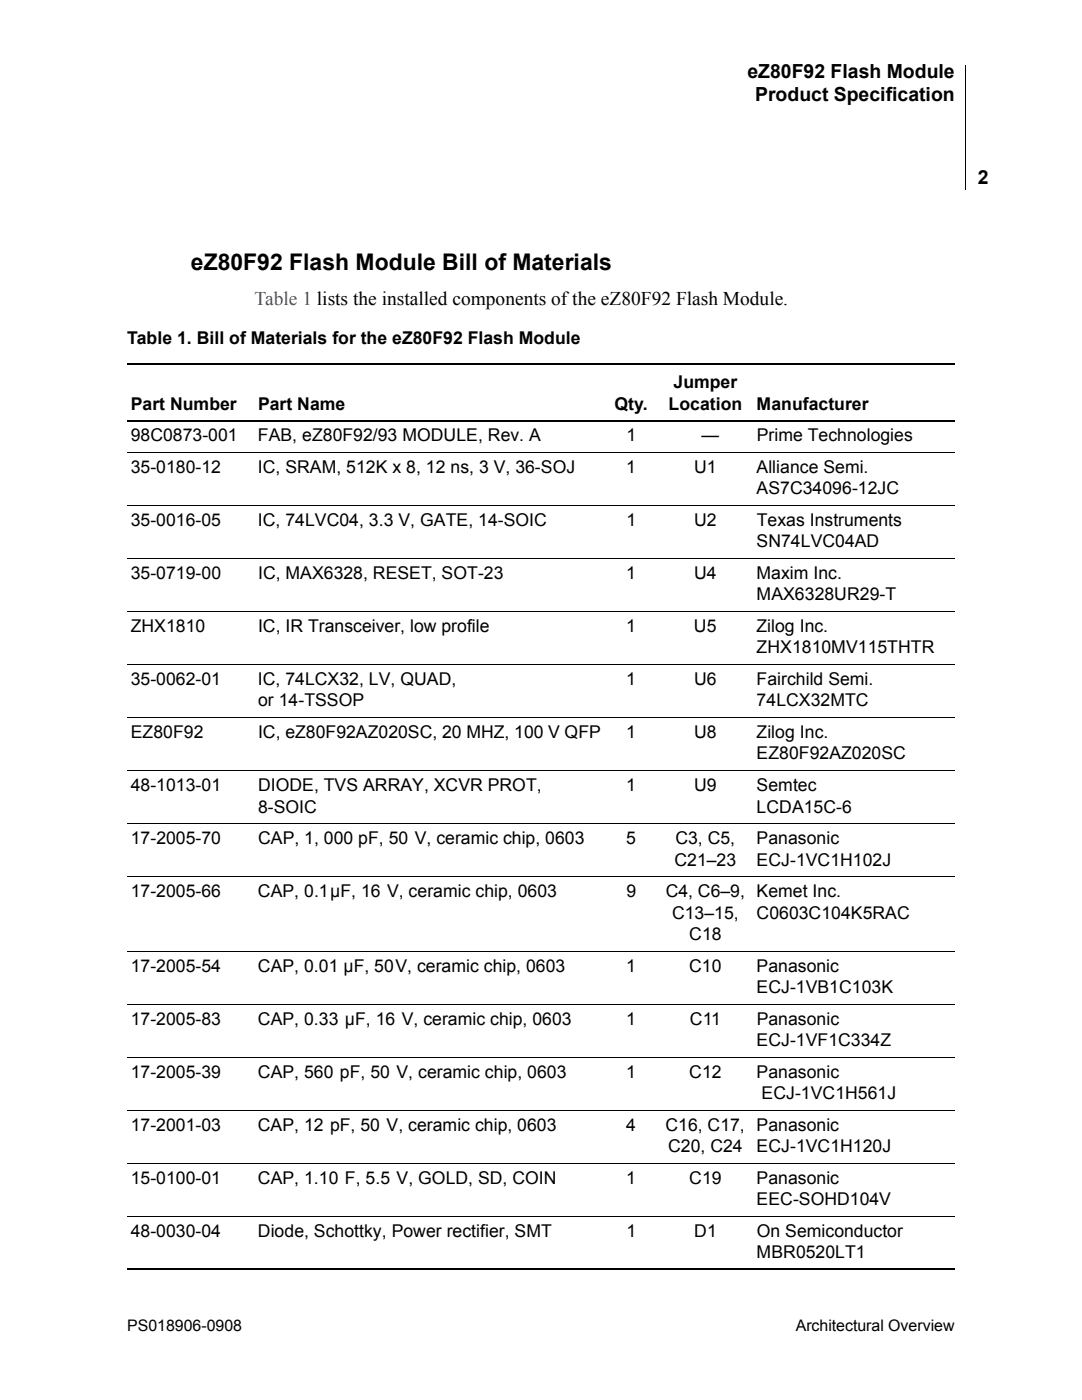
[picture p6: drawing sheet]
<svg xmlns="http://www.w3.org/2000/svg" width="216mm" height="279mm" viewBox="0 0 216 279" stroke-linecap="round" stroke-linejoin="round" font-family="sans-serif">
<defs><g id="words">
<text font-size="4.6" x="38.1" y="53.8">eZ80F92 Flash Module Bill of Materials</text>
<g font-size="3.9">
<text x="149.1" y="15.6">eZ80F92 Flash Module</text>
<text x="150.7" y="20.2">Product Specification</text>
<text x="195.1" y="36.7">2</text>
</g>
<text font-size="3.9" fill="#00f" x="50.8" y="60.8">Table 1 lists the installed components of the eZ80F92 Flash Module.</text>
<g font-size="3.5">
<text x="25.4" y="68.7">Table 1. Bill of Materials for the eZ80F92 Flash Module</text>
<text x="134.4" y="77.5">Jumper</text>
<text x="26.1" y="81.7">Part Number</text>
<text x="51.5" y="81.7">Part Name</text>
<text x="122.6" y="81.7">Qty.</text>
<text x="133.4" y="81.7">Location</text>
<text x="151" y="81.7">Manufacturer</text>
<text x="26.1" y="88.1">98C0873-001</text>
<text x="51.5" y="88.1">FAB, eZ80F92/93 MODULE, Rev. A</text>
<text x="125" y="88.1">1</text>
<text x="140" y="88.1">—</text>
<text x="151" y="88.1">Prime Technologies</text>
<text x="26.1" y="94.4">35-0180-12</text>
<text x="51.5" y="94.4">IC, SRAM, 512K x 8, 12 ns, 3 V, 36-SOJ</text>
<text x="125" y="94.4">1</text>
<text x="138.5" y="94.4">U1</text>
<text x="151" y="94.4">Alliance Semi.</text>
<text x="151" y="98.7">AS7C34096-12JC</text>
<text x="26.1" y="105">35-0016-05</text>
<text x="51.5" y="105">IC, 74LVC04, 3.3 V, GATE, 14-SOIC</text>
<text x="125" y="105">1</text>
<text x="138.5" y="105">U2</text>
<text x="151" y="105">Texas Instruments</text>
<text x="151" y="109.2">SN74LVC04AD</text>
<text x="26.1" y="115.6">35-0719-00</text>
<text x="51.5" y="115.6">IC, MAX6328, RESET, SOT-23</text>
<text x="125" y="115.6">1</text>
<text x="138.5" y="115.6">U4</text>
<text x="151" y="115.6">Maxim Inc.</text>
<text x="151" y="119.8">MAX6328UR29-T</text>
<text x="26.1" y="126.2">ZHX1810</text>
<text x="51.5" y="126.2">IC, IR Transceiver, low profile</text>
<text x="124.9" y="126.2">1</text>
<text x="138.5" y="126.2">U5</text>
<text x="150.9" y="126.2">Zilog Inc.</text>
<text x="151" y="130.4">ZHX1810MV115THTR</text>
<text x="26.1" y="136.8">35-0062-01</text>
<text x="51.5" y="136.8">IC, 74LCX32, LV, QUAD,</text>
<text x="125" y="136.8">1</text>
<text x="138.5" y="136.8">U6</text>
<text x="151" y="136.8">Fairchild Semi.</text>
<text x="51.5" y="141">or 14-TSSOP</text>
<text x="151" y="141">74LCX32MTC</text>
<text x="26.1" y="147.3">EZ80F92</text>
<text x="51.5" y="147.3">IC, eZ80F92AZ020SC, 20 MHZ, 100 V QFP</text>
<text x="124.9" y="147.3">1</text>
<text x="138.5" y="147.3">U8</text>
<text x="151" y="147.3">Zilog Inc.</text>
<text x="151" y="151.6">EZ80F92AZ020SC</text>
<text x="26.1" y="157.9">48-1013-01</text>
<text x="51.5" y="157.9">DIODE, TVS ARRAY, XCVR PROT,</text>
<text x="125" y="157.9">1</text>
<text x="138.5" y="157.9">U9</text>
<text x="151" y="157.9">Semtec</text>
<text x="51.5" y="162.2">8-SOIC</text>
<text x="151" y="162.2">LCDA15C-6</text>
<text x="26.1" y="168.5">17-2005-70</text>
<text x="51.5" y="168.5">CAP, 1, 000 pF, 50 V, ceramic chip, 0603</text>
<text x="124.9" y="168.5">5</text>
<text x="134.6" y="172.7">C21–23</text>
<text x="134.8" y="168.5">C3, C5,</text>
<text x="151" y="168.5">Panasonic</text>
<text x="151" y="172.7">ECJ-1VC1H102J</text>
<text x="26.1" y="179.1">17-2005-66</text>
<text x="51.5" y="179.1">CAP, 0.1 µF, 16 V, ceramic chip, 0603</text>
<text x="125" y="179.1">9</text>
<text x="132.8" y="179.1">C4, C6–9, Kemet Inc.</text>
<text x="134.1" y="183.3">C13–15,</text>
<text x="151" y="183.3">C0603C104K5RAC</text>
<text x="137.5" y="187.6">C18</text>
<text x="26.1" y="193.9">17-2005-54</text>
<text x="51.5" y="193.9">CAP, 0.01 µF, 50 V, ceramic chip, 0603</text>
<text x="125" y="193.9">1</text>
<text x="137.5" y="193.9">C10</text>
<text x="151" y="193.9">Panasonic</text>
<text x="151" y="198.1">ECJ-1VB1C103K</text>
<text x="26.1" y="204.5">17-2005-83</text>
<text x="51.5" y="204.5">CAP, 0.33 µF, 16 V, ceramic chip, 0603</text>
<text x="125" y="204.5">1</text>
<text x="137.7" y="204.5">C11</text>
<text x="151" y="208.7">ECJ-1VF1C334Z</text>
<text x="151" y="204.5">Panasonic</text>
<text x="26.1" y="215.1">17-2005-39</text>
<text x="51.5" y="215.1">CAP, 560 pF, 50 V, ceramic chip, 0603</text>
<text x="125" y="215.1">1</text>
<text x="137.5" y="215.1">C12</text>
<text x="151" y="215.1">Panasonic</text>
<text x="152" y="219.3">ECJ-1VC1H561J</text>
<text x="26.1" y="225.7">17-2001-03</text>
<text x="51.5" y="225.7">CAP, 12 pF, 50 V, ceramic chip, 0603</text>
<text x="124.9" y="225.7">4</text>
<text x="132.8" y="225.7">C16, C17, Panasonic</text>
<text x="133.3" y="229.9">C20, C24</text>
<text x="151" y="229.9">ECJ-1VC1H120J</text>
<text x="26.1" y="236.2">15-0100-01</text>
<text x="51.5" y="236.2">CAP, 1.10 F, 5.5 V, GOLD, SD, COIN</text>
<text x="125" y="236.2">1</text>
<text x="137.5" y="236.2">C19</text>
<text x="151" y="236.2">Panasonic</text>
<text x="151" y="240.5">EEC-SOHD104V</text>
<text x="26.1" y="246.8">48-0030-04</text>
<text x="51.5" y="246.8">Diode, Schottky, Power rectifier, SMT</text>
<text x="125" y="246.8">1</text>
<text x="138.5" y="246.8">D1</text>
<text x="151" y="251.1">MBR0520LT1</text>
<text x="151" y="246.8">On Semiconductor</text>
</g>
<g font-size="3.2">
<text x="25.4" y="265.7">PS018906-0908</text>
<text x="158.8" y="265.7">Architectural Overview</text>
</g>
</g></defs>
<path d="M192.5 13h.2z" fill="#000"/>
<path d="M192.6 13v24.9" fill="none" stroke="#000" stroke-width=".2"/>
<path d="M163.4 27.7h27.1v10.1h-27.1z" fill="#fff"/>
<path d="M25.4 72.7h165.1M25.4 84h165.1M25.4 253.3h165.1" fill="none" stroke="#000" stroke-width=".21"/>
<g fill="none" stroke="#000" stroke-width=".2">
<path d="M25.4 90.3h165.1M25.4 100.9h165.1M25.4 111.5h165.1M25.4 122.1h165.1M25.4 132.7h165.1M25.4 143.2h165.1M25.4 153.8h165.1M25.4 164.4h165.1M25.4 175h165.1M25.4 189.8h165.1M25.4 200.4h165.1M25.4 211h165.1"/>
<path d="M25.4 221.6h165.1M25.4 232.1h165.1M25.4 242.7h165.1"/>
</g>
<use href="#words"/>
</svg>
